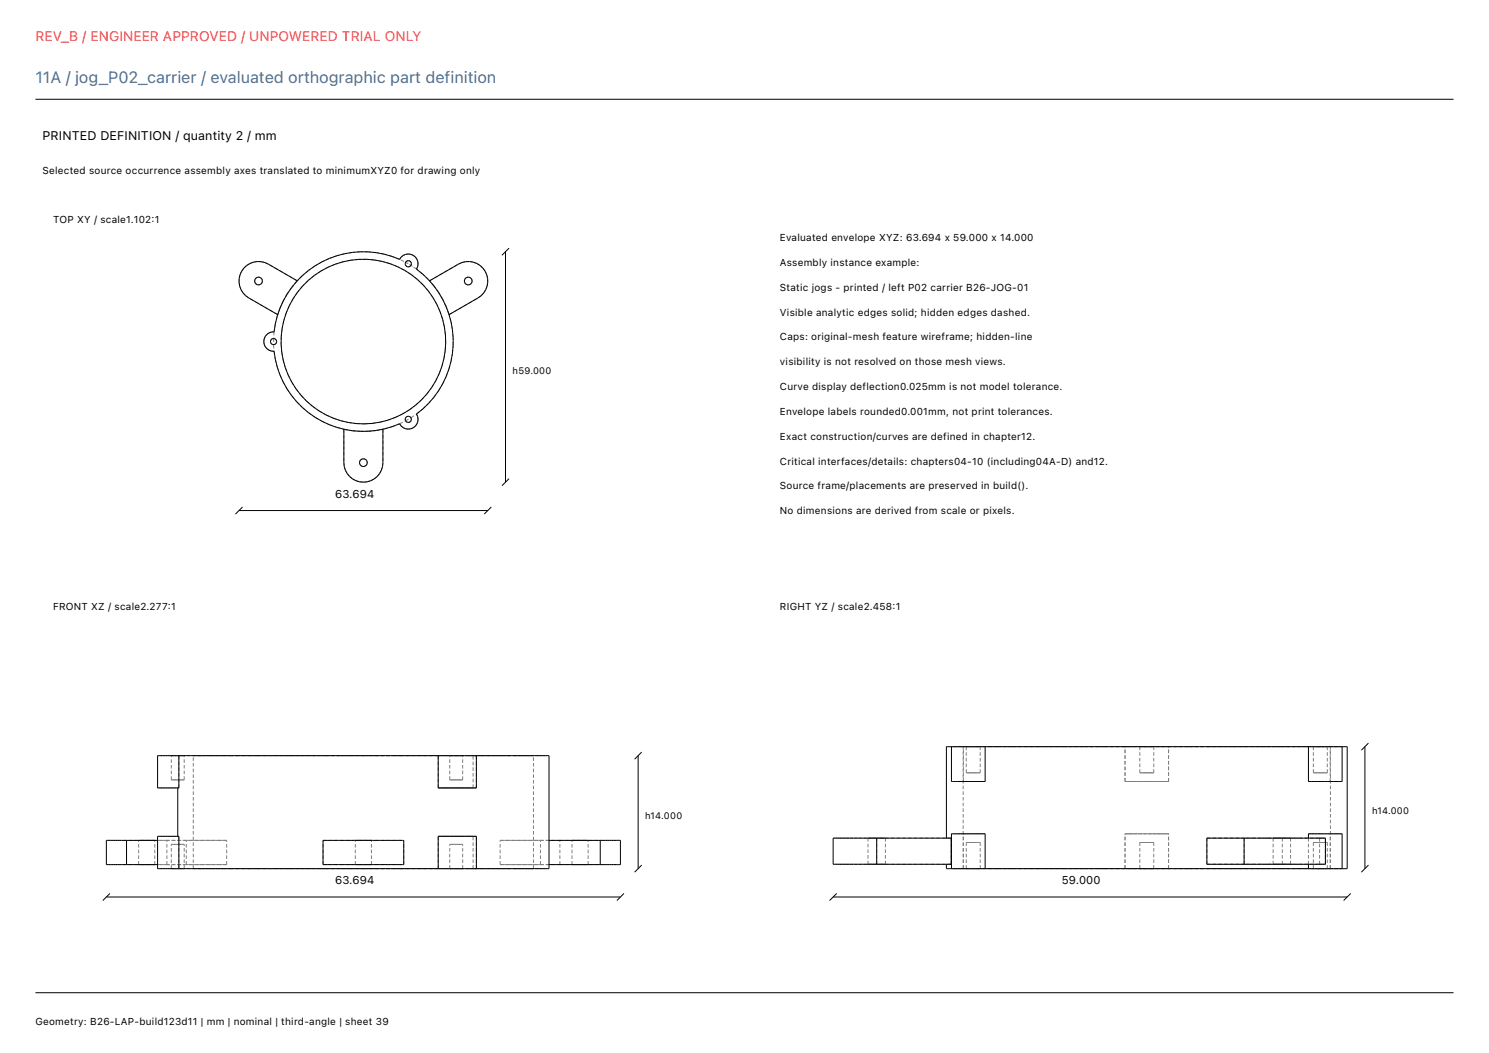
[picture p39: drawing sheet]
<svg xmlns="http://www.w3.org/2000/svg" width="420mm" height="297mm" viewBox="0 0 420 297" stroke-linecap="round" stroke-linejoin="round" font-family="sans-serif">
<defs><g id="words">
<text font-size="4.6" fill="#416e9e" x="10" y="23.4">11A / jog_P02_carrier / evaluated orthographic part definition</text>
<text font-size="3.9" fill="#ff383c" x="10" y="11.7">REV_B / ENGINEER APPROVED / UNPOWERED TRIAL ONLY</text>
<text font-size="3.5" x="12" y="39.4">PRINTED DEFINITION / quantity 2 / mm</text>
<g font-size="3.2">
<text x="94.5" y="140.4">63.694</text>
<text x="94.5" y="249.4">63.694</text>
<text x="299.5" y="249.4">59.000</text>
</g>
<g font-size="2.8">
<text x="12" y="49">Selected source occurrence assembly axes translated to minimumXYZ0 for drawing only</text>
<text x="15" y="63">TOP XY / scale1.102:1</text>
<text x="220" y="68">Evaluated envelope XYZ: 63.694 x 59.000 x 14.000</text>
<text x="220" y="75">Assembly instance example:</text>
<text x="220" y="82">Static jogs - printed / left P02 carrier B26-JOG-01</text>
<text x="220" y="89">Visible analytic edges solid; hidden edges dashed.</text>
<text x="220" y="96">Caps: original-mesh feature wireframe; hidden-line</text>
<text x="220" y="103">visibility is not resolved on those mesh views.</text>
<text x="220" y="110">Curve display deflection0.025mm is not model tolerance.</text>
<text x="220" y="117">Envelope labels rounded0.001mm, not print tolerances.</text>
<text x="220" y="124">Exact construction/curves are defined in chapter12.</text>
<text x="220" y="131">Critical interfaces/details: chapters04-10 (including04A-D) and12.</text>
<text x="220" y="138">Source frame/placements are preserved in build().</text>
<text x="220" y="145">No dimensions are derived from scale or pixels.</text>
<text x="15" y="172">FRONT XZ / scale2.277:1</text>
<text x="220" y="172">RIGHT YZ / scale2.458:1</text>
<text x="10" y="289">Geometry: B26-LAP-build123d11 | mm | nominal | third-angle | sheet 39</text>
</g>
<g font-size="2.6">
<text x="144.6" y="105.4">h59.000</text>
<text x="182" y="230.9">h14.000</text>
<text x="387" y="229.6">h14.000</text>
</g>
</g></defs>
<g fill="none" stroke="#000" stroke-width=".28">
<path d="M10 28h400M83.8 79.2l-8.1-4.7a5.5 5.5 0 0 0-7.5 2 5.5 5.5 0 0 0 2 7.5l8.1 4.7M85.3 77.7a25.3 25.3 0 0 1 27.4-4.6 2.75 2.75 0 0 1 3.8-1.1 2.75 2.75 0 0 1 1 3.9 25.3 25.3 0 0 1 0 40.9 2.75 2.75 0 0 1-1 3.9 2.75 2.75 0 0 1-3.8-1.2 25.3 25.3 0 0 1-35.4-20.4 2.75 2.75 0 0 1-2.9-2.8 2.75 2.75 0 0 1 2.9-2.7 25.3 25.3 0 0 1 8-15.9zM121.2 79.2l8.1-4.7a5.5 5.5 0 0 1 7.5 2 5.5 5.5 0 0 1-2 7.5l-8.1 4.7M142.6 71v65M143.6 70l-2 2M97 121.1v9.4a5.5 5.5 0 0 0 5.5 5.5 5.5 5.5 0 0 0 5.5-5.5v-9.4M143.6 135l-2 2M67.4 144h70.2M68.4 143l-2 2M138.6 143l-2 2M50.4 213.1v9.1h-6v-9.1h110.5v31.9h-110.5v-9.1h6v9.1"/>
<path d="M123.6 213.1v9.1h10.8v-9.1M180 213.1v31.9M181 212.1l-2 2M268.4 210.6v9.8h9.5v-9.8M369.1 210.6v9.8h9.5v-9.8M385 210.6v34.4M386 209.6l-2 2M35.7 237v6.9M44.4 237h-14.4v6.9h14.4M50.1 222.2v13.7M91.1 237h22.8v6.9h-22.8zM154.9 237h20.1v6.9h-20.1"/>
<path d="M169.3 237v6.9M235 236.4h33.3v7.4h-33.3zM247.3 236.4v7.4M266.9 236.4v-25.8h113.1v34.4h-113.1v-1.2M340.4 236.4h33.5v7.4h-33.5zM350.9 236.4v7.4M369.1 236.4v-1.2h9.5v9.8M30 253h145M31 252l-2 2M123.6 245v-9.1h10.8v9.1M176 252l-2 2M181 244l-2 2"/>
<path d="M235 253h145M236 252l-2 2M268.4 245v-9.8h9.5v9.8M369.1 243.8v1.2M381 252l-2 2M386 244l-2 2M10 280h400"/>
<circle cx="72.9" cy="79.3" r="1.1"/>
<circle cx="115.2" cy="74.4" r=".88"/>
<circle cx="132.1" cy="79.3" r="1.1"/>
<circle cx="77.2" cy="96.3" r=".88"/>
<circle cx="102.5" cy="96.3" r="23.2"/>
<circle cx="115.2" cy="118.3" r=".88"/>
<circle cx="102.5" cy="130.5" r="1.1"/>
</g>
<g fill="none" stroke="#7f7f7f" stroke-width=".28" stroke-dasharray="1 .6" stroke-linecap="butt">
<path d="M67.4 79.6l.2 1.1M67.5 78.5l-.1 1.1M67.7 77.5l-.2 1M68.2 76.5l-.5 1M68.8 75.6l-.6 .9M69.6 74.9l-.8 .7M70.5 74.3l-.9 .6M71.5 73.9l-1 .4M71.8 79.3l.1 .4M71.9 78.8l-.1 .5M71.9 79.7l.3 .4M72.2 78.4l-.3 .4"/>
<path d="M72.6 73.8l-1.1 .1M72.6 78.2l-.4 .2M73 78.2h-.4M73.5 78.3l-.5-.1M73.6 73.8h-1M73.8 79.9l.2-.4M73.8 78.6l-.3-.3M74 79.5v-.5M74 79l-.2-.4M74.7 74l-1.1-.2M75.7 74.5l-1-.5M83.7 79.4l-1.4 1.7"/>
<path d="M83.8 79.2l-1.4 1.7M83.8 79.2l-8.1-4.7M85.3 77.7l-1.6 1.7M87 79.1l-1.6 1.6M87 76.3l-1.7 1.4M88.7 77.7l-1.7 1.4M88.9 75l-1.9 1.3M90.6 76.4l-1.9 1.3M90.8 73.9l-1.9 1.1M92.5 75.4l-1.9 1M92.9 72.9l-2.1 1M94.6 74.5l-2.1 .9"/>
<path d="M95 72.1l-2.1 .8M96.8 73.8l-2.2 .7M97.2 71.6l-2.2 .5M99 73.4l-2.2 .4M99.4 71.2l-2.2 .4M101.2 73.2l-2.2 .2M101.7 71l-2.3 .2M103.4 73.1l-2.2 .1M104 71h-2.3M105.7 73.3l-2.3-.2M106.2 71.3l-2.2-.3M107.9 73.8l-2.2-.5"/>
<path d="M108.4 71.7l-2.2-.4M110 74.4l-2.1-.6M110.6 72.3l-2.2-.6M112.1 75.2l-2.1-.8M112.7 73.1l-2.1-.8M113.1 72.5l-.4 .6M113.7 72.1l-.6 .4M114 73.7l-1.3-.6M114.1 76.2l-2-1M114.3 74.3v.4M114.3 74.7l.3 .3M114.4 71.8l-.7 .3"/>
<path d="M114.5 73.9l-.2 .4M114.6 75l.3 .2M114.8 73.6l-.3 .3M114.9 75.2l.4 .1M115.1 71.6l-.7 .2M115.2 74.4l-1.2-.7M115.2 73.5l-.4 .1M115.3 75.3l.4-.2M115.6 73.6l-.4-.1M115.7 75.1l.3-.4M115.9 71.7l-.8-.1M115.9 73.9l-.3-.3"/>
<path d="M116 74.7v-.4M116 77.4l-1.9-1.2M116 74.3l-.1-.4M116.3 75.1l-1.1-.7M116.5 72l-.6-.3M117.1 72.5l-.6-.5M117.5 75.9l-1.2-.8M117.5 75.9l.3-.7M117.6 73.1l-.5-.6M117.8 78.8l-1.8-1.4M117.8 75.2l.1-.7M117.8 73.8l-.2-.7"/>
<path d="M117.9 74.5l-.1-.7M119.2 77.3l-1.7-1.4M120.9 78.9l-1.7-1.6M121.2 79.2l8.1-4.7M129.3 74.5l1-.5M130.3 74l1.1-.2M131 79.3l.1 .4M131.1 78.8l-.1 .5M131.1 79.7l.2 .4M131.3 78.4l-.2 .4M131.4 73.8h1M131.7 78.2l-.4 .2"/>
<path d="M132.2 78.2h-.5M132.4 73.8l1.1 .1M132.6 78.3l-.4-.1M133 79.9l.2-.4M133 78.6l-.4-.3M133.2 79.5v-.5M133.2 79l-.2-.4M133.5 73.9l1 .4M134.5 74.3l.9 .6M135.4 74.9l.8 .7M136.2 75.6l.6 .9M136.8 76.5l.5 1"/>
<path d="M137.3 77.5l.2 1M137.5 78.5l.1 1.1M137.6 79.6l-.2 1.1M67.6 80.7l.4 1M68 81.7l.6 .9M68.6 82.6l.7 .8M69.3 83.4l.9 .6M72.2 80.1l.4 .2M72.6 80.3l.4 .1M73 80.4l.5-.2M73.5 80.2l.3-.3M74.4 96.3l.1 .8"/>
<path d="M74.5 95.6l-.1 .7M74.5 97.1l.3 .7M74.8 94.9l-.3 .7M74.8 97.8l.5 .5M75.3 94.3l-.5 .6M75.3 98.3l.6 .5M75.9 93.9l-.6 .4M75.9 98.8l.7 .2M76.3 96.2v.4M76.3 96.6l.3 .4M76.5 95.8l-.2 .4M76.6 97l.3 .2"/>
<path d="M76.6 93.6l-.7 .3M76.6 99l.7 .1M76.8 95.5l-.3 .3M76.9 97.2h.4M77.2 95.4v1.9M77.2 97.3l.1 1.8M77.2 95.5h-.4M77.3 93.6l-.1 1.8M77.3 99.1l.4 2.2M77.3 93.6h-.7M77.3 97.2l.4-.2M77.6 95.6l-.4-.1"/>
<path d="M77.7 91.4l-.4 2.2M77.7 97l.3-.3M77.9 95.9l-.3-.3M78 96.7v-.4M78 96.3l-.1-.4M78.2 89.2l-.5 2.2M78.3 88.7l-8.1-4.7M78.9 87l-.7 2.2M79.1 86.7l-.8 2M79.3 97.1l.2 2.2M79.3 94.8v2.3M79.5 99.3l.4 2.2"/>
<path d="M79.6 92.6l-.3 2.2M79.9 84.9l-1 2.1M80 84.6l-.9 2.1M80 90.4l-.4 2.2M80.7 88.3l-.7 2.1M81 83l-1.1 1.9M81.1 82.7l-1.1 1.9M81.6 86.2l-.9 2.1M82.3 81.1l-1.3 1.9M82.4 80.9l-1.3 1.8M82.7 84.2l-1.1 2M83.9 82.4l-1.2 1.8"/>
<path d="M85.4 80.7l-1.5 1.7M119.4 80.4l-1.6-1.6M120.8 82.1l-1.4-1.7M122.1 83.9l-1.3-1.8M122.4 80.6l-1.5-1.7M122.6 80.9l-1.4-1.7M123.2 85.9l-1.1-2M123.7 82.4l-1.3-1.8M123.9 82.7l-1.3-1.8M124.1 87.9l-.9-2M124.8 84.4l-1.1-2M124.9 90.1l-.8-2.2"/>
<path d="M125 84.6l-1.1-1.9M125.4 92.2l-.5-2.1M125.6 99l.1-2.3M125.6 94.5l-.2-2.3M125.7 96.7l-.1-2.2M125.8 86.4l-1-2M125.9 86.7l-.9-2.1M126.6 88.5l-.8-2.1M126.7 88.7l8.1-4.7M126.7 88.7l-.8-2M127.2 90.7l-.6-2.2M127.6 99.7l.2-2.2"/>
<path d="M127.6 93l-.4-2.3M127.8 97.5v-2.3M127.8 95.2l-.2-2.2M131.3 80.1l.4 .2M131.7 80.3l.5 .1M132.2 80.4l.4-.2M132.6 80.2l.4-.3M135.7 83.4l-.9 .6M136.4 82.6l-.7 .8M137 81.7l-.6 .9M137.4 80.7l-.4 1M77.7 101.3l.5 2.2"/>
<path d="M78.2 103.5l.7 2.2M78.9 105.7l1 2M79.9 107.7l1.1 2M79.9 101.5l.6 2.2M80.5 103.7l.8 2.1M81 109.7l1.3 1.9M81.3 105.8l1 2M82.3 111.6l1.4 1.7M82.3 107.8l1.2 1.9M83.5 109.7l1.4 1.8M83.7 113.3l1.6 1.6M84.9 111.5l1.5 1.6"/>
<path d="M85.3 114.9l1.7 1.5M86.4 113.1l1.7 1.5M87 116.4l1.9 1.3M88.1 114.6l1.8 1.3M88.9 117.7l1.9 1.1M89.9 115.9l2 1.1M90.8 118.8l2.1 1M91.9 117l2 .9M92.9 119.8l2.1 .7M93.9 117.9l2.1 .7M96 118.6l2.2 .6M98.2 119.2l2.2 .3"/>
<path d="M100.4 119.5l2.3 .1M102.7 119.6l2.2-.2M104.9 119.4l2.2-.3M107.1 119.1l2.2-.6M109.3 118.5l2.1-.7M111.4 117.8l2.1-1M112.7 119.5l1.7-.8M112.7 119.5l.4 .6M113.5 116.8l1.9-1.1M114.3 118.1v.5M114.3 118.6l.3 .3M114.4 118.7l1.6-.9"/>
<path d="M114.5 117.8l-.2 .3M114.6 118.9l.3 .2M114.8 117.5l-.3 .3M114.9 119.1h.4M115.2 117.4l-.4 .1M115.3 119.1l.4-.1M115.4 115.7l1.8-1.4M115.6 117.5l-.4-.1M115.7 119l.3-.4M115.9 117.8l-.3-.3M116 117.8l1.5-1M116 118.6v-.4"/>
<path d="M116 118.2l-.1-.4M117.2 114.3l1.7-1.5M117.5 116.8l1.7-1.4M117.6 119.6l.2-.7M117.8 117.5l-.3-.7M117.8 118.9l.1-.7M117.9 118.2l-.1-.7M118.9 112.8l1.5-1.6M119.2 115.4l1.7-1.6M120.4 111.2l1.3-1.8M120.9 113.8l1.5-1.7M121.7 109.4l1.2-1.9"/>
<path d="M122.4 112.1l1.3-1.9M122.9 107.5l1-2.1M123.7 110.2l1.1-1.9M123.9 105.4l.7-2.1M124.6 103.3l.6-2.1M124.8 108.3l1-2M125.2 101.2l.4-2.2M125.8 106.3l.8-2.2M126.6 104.1l.6-2.1M127.2 102l.4-2.3M95 120.5l2.2 .6M97 121.1l2.2 .4"/>
<path d="M97 130.5l.1 1.1M97 121.1v9.4M97.1 131.6l.3 1M97.2 121.1l2.2 .4M97.4 132.6l.5 1M97.9 133.6l.7 .8M98.6 134.4l.8 .7M99.2 121.5l2.2 .2M99.4 121.5l2.3 .2M99.4 135.1l1 .5M100.4 135.6l1 .3M101.4 121.7h2.2"/>
<path d="M101.4 130.5l.1 .4M101.4 135.9l1.1 .1M101.5 130l-.1 .5M101.5 130.9l.3 .4M101.7 121.7l2.3-.1M101.8 129.7l-.3 .3M101.8 131.3l.4 .2M102.2 129.4l-.4 .3M102.2 131.5l.4 .1M102.5 136l1.1-.1M102.6 129.4h-.4M102.6 131.6l.5-.2"/>
<path d="M103.1 129.5l-.5-.1M103.1 131.4l.3-.3M103.4 131.1l.2-.4M103.4 129.8l-.3-.3M103.6 135.9l1-.3M103.6 130.7v-.4M103.6 130.3l-.2-.5M103.6 121.7l2.2-.2M104 121.6l2.2-.2M104.6 135.6l1-.5M105.6 135.1l.8-.7M105.8 121.5l2.2-.4"/>
<path d="M106.2 121.4l2.2-.4M106.4 134.4l.7-.8M107.1 133.6l.5-1M107.6 132.6l.3-1M107.9 131.6l.1-1.1M108 121.1v9.4M108.4 121l2.2-.7M110.6 120.3l2.1-.8M113.1 120.1l.6 .5M113.7 120.6l.7 .3M114.4 120.9l.7 .1M115.1 121l.8-.1"/>
<path d="M115.9 120.9l.6-.2M116.5 120.7l.6-.5M117.1 120.2l.5-.6M44.5 213.1h-.1M44.6 213.1h-.1M44.8 213.1h-.2M45.1 213.1h-.3M45.4 213.1h-.3M45.8 213.1h-.4M46.2 213.1h-.4M46.7 213.1h-.5M47.3 213.1h-.6"/>
<path d="M47.9 213.1h-.6M48.3 213.1h.1M48.3 220h.1M48.3 220v-6.9M48.4 213.1h.1M48.4 220h.1M48.4 213.1h-.1M48.4 220h-.1M48.5 213.1h-.6M48.5 213.1h-.1M48.5 213.1h.2M48.5 220h-.1"/>
<path d="M48.5 220h.2M48.6 213.1h-.1M48.6 220h-.1M48.7 213.1h.3M48.7 220h.3M48.8 213.1h-.2M48.8 220h-.2M49 213.1h-.2M49 213.1h.3M49 220h-.2M49 220h.3M49.1 213.1h-.6"/>
<path d="M49.2 213.1h-.2M49.2 220h-.2M49.3 213.1h.4M49.3 220h.4M49.5 213.1h-.3M49.5 220h-.3M49.7 213.1h-.2M49.7 213.1h.4M49.7 220h-.2M49.7 220h.4M49.8 213.1h-.7M50 213.1h-.3"/>
<path d="M50 220h-.3M50.1 213.1h.4M50.1 220h.4M50.3 213.1h-.3M50.3 220h-.3M50.4 213.1h-.6M50.5 213.1h-.2M50.5 213.1h.4M50.5 220h-.2M50.5 220h.4M50.8 213.1h-.3M50.8 220h-.3"/>
<path d="M50.9 213.1h.4M50.9 220h.4M51.1 213.1h-.3M51.1 220h-.3M51.2 213.1h-.1M51.2 220h-.1M51.3 213.1h.3M51.3 213.1h-.1M51.3 220h.3M51.3 220h-.1M51.4 213.1h-.1M51.4 220h-.1"/>
<path d="M51.5 213.1h-.1M51.5 220h-.1M51.6 213.1h.2M51.6 213.1h-.1M51.6 220h.2M51.6 220h-.1M51.7 213.1h-1.3M51.7 213.1h-.1M51.7 220h-.1M51.8 213.1h.1M51.8 213.1h-.1M51.8 220h.1"/>
<path d="M51.8 220h-.1M51.9 213.1h-.1M51.9 220h-.1M51.9 213.1h.1M51.9 220h.1M52 213.1h-.1M52 220h-.1M52 220v-6.9M53.8 213.1h-2.1M54.5 213.1h1.2M55.1 213.1h-.6M55.7 213.1h3.6"/>
<path d="M56.7 213.1h-1.6M56.8 213.1h-3M59.3 213.1h-2.6M59.3 213.1h5.7M60.7 213.1h-3.9M62.9 213.1h-3.6M65 213.1h7.6M65.2 213.1h-4.5M67.3 213.1h-4.4M70.5 213.1h-5.3M72.6 213.1h-5.3M72.6 213.1h9.1"/>
<path d="M76.3 213.1h-5.8M78.5 213.1h-5.9M81.7 213.1h10.1M82.6 213.1h-6.3M85 213.1h-6.5M89.3 213.1h-6.7M91.8 213.1h-6.8M91.8 213.1h10.7M96.2 213.1h-6.9M98.9 213.1h-7.1M102.5 213.1h10.7M103.2 213.1h-7"/>
<path d="M106.1 213.1h-7.2M110.2 213.1h-7M113.2 213.1h-7.1M113.2 213.1h10.1M117 213.1h-6.8M120 213.1h-6.8M123.3 213.1h9.1M123.6 213.1h-6.6M123.6 213.1h.6M124.2 213.1h.7M124.9 213.1h.9M125.8 213.1h1"/>
<path d="M126.5 213.1h-6.5M126.8 213.1h1M126.9 220v-6.9M126.9 213.1h.1M126.9 220h.1M127 213.1h-.1M127 213.1h.3M127 220h-.1M127 220h.3M127.2 213.1h-.2M127.2 220h-.2M127.3 213.1h.2"/>
<path d="M127.3 220h.2M127.3 213.1h-.1M127.3 220h-.1M127.5 213.1h-.2M127.5 213.1h.4M127.5 220h-.2M127.5 220h.4M127.8 213.1h-.3M127.8 220h-.3M127.8 213.1h1.1M127.9 213.1h.4M127.9 220h.4"/>
<path d="M128 213.1h-.2M128 220h-.2M128.3 213.1h-.3M128.3 213.1h.4M128.3 220h-.3M128.3 220h.4M128.5 213.1h-.2M128.5 220h-.2M128.7 213.1h.4M128.7 220h.4M128.8 213.1h-.3M128.8 220h-.3"/>
<path d="M128.9 213.1h1.1M129.1 213.1h-.3M129.1 213.1h.4M129.1 220h-.3M129.1 220h.4M129.3 213.1h-.2M129.3 220h-.2M129.5 213.1h.3M129.5 220h.3M129.5 213.1h-3M129.6 213.1h-.3M129.6 220h-.3"/>
<path d="M129.7 213.1h-.1M129.7 220h-.1M129.8 213.1h.3M129.8 213.1h-.1M129.8 220h.3M129.8 220h-.1M129.9 213.1h-.1M129.9 220h-.1M130 213.1h1M130 213.1h-.1M130 220h-.1M130.1 213.1h.2"/>
<path d="M130.1 213.1h-.1M130.1 220h.2M130.1 220h-.1M130.2 213.1h-.1M130.2 220h-.1M130.3 213.1h-.1M130.3 220h-.1M130.3 213.1h.2M130.3 220h.2M130.4 213.1h-.1M130.4 220h-.1M130.5 213.1h-.1"/>
<path d="M130.5 220h-.1M130.5 220v-6.9M131 213.1h1M132 213.1h.8M132.4 213.1h7.6M132.4 213.1h-2.9M132.8 213.1h.7M133.4 213.1h.1M133.5 213.1h.5M133.5 213.1h.1M133.6 213.1h-.2M133.6 213.1h.1"/>
<path d="M133.7 213.1h-.1M133.7 213.1h.1M133.8 213.1h-.1M133.8 213.1h.1M133.9 213.1h-.1M133.9 213.1h.1M134 213.1h.3M134 213.1h-.1M134 213.1h.1M134.1 213.1h-.1M134.1 213.1h.1M134.2 213.1h-.1"/>
<path d="M134.2 213.1h.1M134.3 213.1h-.1M134.3 213.1h.1M134.4 213.1h-.1M135.1 213.1h-2.7M136.2 213.1h-2.8M137.7 213.1h-2.6M138.8 213.1h-2.6M140 213.1h5.7M140 213.1h-2.3M141.3 213.1h-2.5M142.1 213.1h-2.1"/>
<path d="M143.5 213.1h-2.2M144 213.1h-1.9M145.6 213.1h-2.1M145.7 213.1h3.6M145.7 213.1h-1.7M147.2 213.1h-1.5M147.5 213.1h-1.9M148.3 213.1h-1.1M149.2 213.1h-1.7M149.3 213.1h1.2M149.3 213.1h-1M149.9 213.1h-.6"/>
<path d="M150.3 213.1h-.4M150.5 213.1h-.2M150.7 213.1h-1.5M151.9 213.1h-1.2M153 213.1h-1.1M153.8 213.1h-.8M154.4 213.1h-.6M154.7 213.1h-.3M154.9 213.1h-.2M267.3 210.6h-.4M268.2 210.6h-.9M268.4 210.6h.2"/>
<path d="M268.5 210.6h-.1M268.6 210.6h.1M268.7 210.6h-.2M268.7 210.6h.2M268.8 210.6h-.1M268.9 210.6h.2M269.1 210.6h-.3M269.1 210.6h.3M269.3 210.6h-.2M269.4 210.6h.2M269.6 210.6h-.3M269.6 210.6h.2"/>
<path d="M269.7 210.6h-1.5M269.8 210.6h.3M269.9 210.6h-.3M270.1 210.6h.2M270.2 210.6h-.3M270.3 210.6h.3M270.5 210.6h-.3M270.6 210.6h.3M270.9 210.6h.2M270.9 210.6h-.4M271.1 210.6h.3M271.3 210.6h-.4"/>
<path d="M271.4 210.6h.3M271.7 210.6h.9M271.7 210.6h-.4M271.8 210.6h-2.1M272.6 218v-7.4M272.6 210.6h2.7M272.6 210.6h.1M272.6 218h.1M272.7 210.6h.2M272.7 218h.2M272.8 210.6h-.2M272.8 218h-.2"/>
<path d="M272.9 210.6h.2M272.9 218h.2M273 210.6h-1.3M273 210.6h-.2M273 218h-.2M273.1 210.6h.3M273.1 218h.3M273.3 210.6h-.3M273.3 218h-.3M273.4 210.6h.3M273.4 218h.3M273.7 210.6h-.4"/>
<path d="M273.7 210.6h.3M273.7 218h-.4M273.7 218h.3M274 210.6h.4M274 218h.4M274.1 210.6h-.4M274.1 218h-.4M274.4 210.6h.3M274.4 218h.3M274.5 210.6h-2.7M274.5 210.6h-.4M274.5 218h-.4"/>
<path d="M274.7 210.6h.4M274.7 218h.4M275 210.6h-.5M275 218h-.5M275.1 210.6h.3M275.1 218h.3M275.3 210.6h4.3M275.4 210.6h-.4M275.4 218h-.4M275.4 210.6h.3M275.4 218h.3M275.7 210.6h-.3"/>
<path d="M275.7 210.6h.3M275.7 218h-.3M275.7 218h.3M276 210.6h.2M276 218h.2M276.1 210.6h-.4M276.1 218h-.4M276.2 210.6h.1M276.2 218h.1M276.3 210.6h-.2M276.3 218h-.2M276.3 210.6h.1"/>
<path d="M276.3 218h.1M276.4 210.6h.1M276.4 210.6h-.1M276.4 218h.1M276.4 218h-.1M276.5 210.6h-.1M276.5 218h-.1M276.5 218v-7.4M276.8 210.6h-3.8M277.7 210.6h-3.2M279.6 210.6h5.9M281.4 210.6h-3.7"/>
<path d="M283 210.6h-6.2M285.5 210.6h7.2M285.6 210.6h-4.2M290.1 210.6h-4.5M291.2 210.6h-8.2M292.7 210.6h8.3M295.1 210.6h-5M300.3 210.6h-5.2M301 210.6h-9.8M301 210.6h9.1M305.8 210.6h-5.5M310.1 210.6h9.5"/>
<path d="M311.5 210.6h-5.7M311.9 210.6h-10.9M317.3 210.6h-5.8M317.5 210.6h-.2M317.9 210.6h-.4M318.7 210.6h-.8M319.6 210.6h9.7M319.6 210.6h-.9M320.8 210.6h-1.2M321.5 218v-7.4M321.5 210.6h.1M321.5 218h.1"/>
<path d="M321.6 210.6h-.1M321.6 218h-.1M321.6 210.6h.2M321.6 218h.2M321.7 210.6h-.1M321.7 218h-.1M321.8 210.6h.2M321.8 218h.2M321.9 210.6h-.2M321.9 218h-.2M322 210.6h.3M322 218h.3"/>
<path d="M322.1 210.6h-1.3M322.2 210.6h-.3M322.2 218h-.3M322.3 210.6h.3M322.3 218h.3M322.6 210.6h-.4M322.6 210.6h.4M322.6 218h-.4M322.6 218h.4M323 210.6h.3M323 218h.3M323 210.6h-.4"/>
<path d="M323 218h-.4M323.3 210.6h.4M323.3 218h.4M323.5 210.6h-1.4M323.5 210.6h-11.6M323.5 210.6h-.5M323.5 218h-.5M323.7 210.6h.4M323.7 218h.4M323.9 210.6h-.4M323.9 218h-.4M324.1 210.6h.3"/>
<path d="M324.1 218h.3M324.3 210.6h-.4M324.3 218h-.4M324.4 210.6h.3M324.4 218h.3M324.7 210.6h-.4M324.7 210.6h.3M324.7 218h-.4M324.7 218h.3M324.8 210.6h-1.3M325 210.6h.2M325 218h.2"/>
<path d="M325 210.6h-.3M325 218h-.3M325.2 210.6h.1M325.2 210.6h-.2M325.2 218h.1M325.2 218h-.2M325.3 210.6h.1M325.3 218h.1M325.4 210.6h-.2M325.4 218h-.2M325.4 218v-7.4M326.1 210.6h-1.3"/>
<path d="M327.3 210.6h-1.2M328.3 210.6h-1M329 210.6h-.7M329.3 210.6h9.4M329.5 210.6h-.5M329.6 210.6h-.1M335 210.6h-11.5M335.4 210.6h-5.8M338.7 210.6h9M341.1 210.6h-5.7M345.9 210.6h-10.9M346.6 210.6h-5.5"/>
<path d="M347.7 210.6h8.1M351.9 210.6h-5.3M355.8 210.6h-9.9M355.8 210.6h6.9M356.8 210.6h-4.9M361.4 210.6h-4.6M362.7 210.6h5.6M364 210.6h-8.2M365.6 210.6h-4.2M368.3 210.6h1M369.3 210.6h-3.7M369.3 210.6h.8"/>
<path d="M370.1 210.6h.8M370.1 210.6h-6.1M370.5 218v-7.4M370.5 210.6h.1M370.5 218h.1M370.6 210.6h.2M370.6 218h.2M370.7 210.6h-.2M370.7 218h-.2M370.8 210.6h.2M370.8 218h.2M370.9 210.6h-.2"/>
<path d="M370.9 218h-.2M370.9 210.6h.8M371 210.6h.3M371 218h.3M371.2 210.6h-.3M371.2 218h-.3M371.3 210.6h.3M371.3 218h.3M371.6 210.6h-.4M371.6 210.6h.3M371.6 218h-.4M371.6 218h.3"/>
<path d="M371.7 210.6h.7M371.9 210.6h.4M371.9 218h.4M372 210.6h-.4M372 218h-.4M372.3 210.6h.3M372.3 218h.3M372.4 210.6h.6M372.4 210.6h-.4M372.4 218h-.4M372.5 210.6h-3.2M372.6 210.6h.4"/>
<path d="M372.6 218h.4M372.9 210.6h-.5M372.9 218h-.5M373 210.6h.5M373 210.6h.3M373 218h.3M373.3 210.6h-.4M373.3 218h-.4M373.3 210.6h.4M373.3 218h.4M373.5 210.6h.5M373.7 210.6h-.4"/>
<path d="M373.7 210.6h.2M373.7 218h-.4M373.7 218h.2M373.9 210.6h.2M373.9 218h.2M374 210.6h-.3M374 218h-.3M374 210.6h.4M374 210.6h-3.9M374.1 210.6h.1M374.1 218h.1M374.2 210.6h-.2"/>
<path d="M374.2 218h-.2M374.2 210.6h.1M374.2 218h.1M374.3 210.6h.1M374.3 210.6h-.1M374.3 218h.1M374.3 218h-.1M374.4 210.6h.3M374.4 210.6h-.1M374.4 218h-.1M374.4 218v-7.4M374.7 210.6h.2"/>
<path d="M374.9 210.6h.2M375.1 210.6h.1M375.1 210.6h-2.6M375.2 210.6h.3M375.2 210.6h.4M375.2 210.6h.1M375.3 210.6h-1.3M375.5 210.6h.3M375.6 210.6h.4M375.8 210.6h.3M376 210.6h.4M376.1 210.6h.3"/>
<path d="M376.4 210.6h.2M376.4 210.6h.4M376.6 210.6h.3M376.8 210.6h.3M376.9 210.6h.2M377.1 210.6h.3M377.2 210.6h-2.1M377.4 210.6h.2M377.4 210.6h.3M377.6 210.6h.2M377.7 210.6h.2M377.8 210.6h.2"/>
<path d="M377.9 210.6h.2M378 210.6h.2M378.1 210.6h.2M378.2 210.6h.2M378.3 210.6h.1M378.4 210.6h.2M378.4 210.6h.1M378.5 210.6h.1M378.8 210.6h-1.6M379.7 210.6h-.9M380 210.6h-.3M30.1 237h-.1"/>
<path d="M30.5 237h-.4M31.1 237h-.6M32 237h-.9M33 237h-1M34.3 237h-1.3M35.7 237h-1.4M37.2 237h-1.5M38.8 237h-1.6M39.1 237h.1M39.2 237h.1M39.2 237h-.1M39.3 237h-.1"/>
<path d="M39.3 237h.3M39.5 237h-.2M39.6 237h.4M39.7 237h-.2M40 237h-.3M40 237h.4M40.2 237h-.2M40.4 237h.5M40.5 237h-1.7M40.6 237h-.4M40.9 237h-.3M40.9 237h.5"/>
<path d="M41.2 237h-.3M41.4 237h.5M41.6 237h-.4M41.9 237h-.3M41.9 237h.5M42.2 237h-.3M42.2 237h-1.7M42.4 237h.4M42.5 237h-.3M42.7 237h-.2M42.8 237h.4M42.8 237h-.1"/>
<path d="M42.9 237h-.1M43.1 237h-.2M43.2 237h.2M43.2 237h-.1M43.3 237h-.1M43.4 237h-.1M43.4 237h.2M43.5 237h-.1M43.6 237h-.1M43.6 237h.1M43.7 237h-.1M43.9 237h-1.7"/>
<path d="M44.5 235.9h-.1M44.5 222.2h-.1M44.6 235.9h-.1M44.6 222.2h-.1M44.8 235.9h-.2M44.8 222.2h-.2M45.1 235.9h-.3M45.1 222.2h-.3M45.4 235.9h-.3M45.4 222.2h-.3M45.5 237h-1.6M45.8 235.9h-.4"/>
<path d="M45.8 222.2h-.4M46.2 235.9h-.4M46.2 222.2h-.4M46.7 235.9h-.5M46.7 222.2h-.5M47.1 237h-1.6M47.3 235.9h-.6M47.3 222.2h-.6M47.9 235.9h-.6M47.9 222.2h-.6M48.3 238.2h.1M48.4 238.2h.1"/>
<path d="M48.4 238.2h-.1M48.5 235.9h-.6M48.5 222.2h-.6M48.5 238.2h-.1M48.5 238.2h.2M48.6 238.2h-.1M48.7 238.2h.3M48.8 238.2h-.2M49 238.2h-.2M49 238.2h.3M49.1 235.9h-.6M49.1 222.2h-.6"/>
<path d="M49.2 238.2h-.2M49.3 238.2h.4M49.5 238.2h-.3M49.7 238.2h-.2M49.7 238.2h.4M49.8 235.9h-.7M49.8 222.2h-.7M50 238.2h-.3M50.1 238.2h.4M50.2 235.9h-.1M50.2 222.2h-.1M50.3 235.9h-.1"/>
<path d="M50.3 222.2h-.1M50.3 238.2h-.3M50.4 235.9h-.1M50.4 222.2h-.1M50.4 222.2v-9.1M50.4 235.9h-.6M50.4 222.2h-.6M50.5 238.2h-.2M50.5 238.2h.4M50.8 238.2h-.3M50.9 238.2h.4M51.1 238.2h-.3"/>
<path d="M51.2 238.2h-.1M51.3 238.2h.3M51.3 238.2h-.1M51.4 238.2h-.1M51.5 238.2h-.1M51.6 238.2h.2M51.6 238.2h-.1M51.7 238.2h-.1M51.8 238.2h.1M51.8 238.2h-.1M51.9 238.2h-.1M51.9 238.2h.1"/>
<path d="M52 238.2h-.1M52.5 237h-8.1M53.1 237h-.6M53.6 237h-.5M54.2 237h-.6M54.9 237h-.7M55.6 237h-.7M56.4 237h-.8M57.2 237h-.8M58 237h-.8M58.9 237h-.9M59.8 237h-.9"/>
<path d="M60.8 237h-1M61.8 237h-1M62.8 237h-1M63.9 237h-1.1M63.9 237h-16.8M91.1 237h1.6M92.7 237h1.6M94.3 237h1.7M96 237h1.6M97.6 237h1.6M99.2 237h1.7M100.2 237h.1"/>
<path d="M100.3 237h.1M100.3 237h-.1M100.4 237h-.1M100.4 237h.3M100.6 237h-.2M100.7 237h.4M100.8 237h-.2M100.9 237h1.6M101.1 237h-.3M101.1 237h.4M101.4 237h-.3M101.5 237h.5"/>
<path d="M101.7 237h-.3M102 237h-.3M102 237h.5M102.3 237h-.3M102.5 237h1.6M102.5 237h.5M102.7 237h-.4M103 237h-.3M103 237h.5M103.3 237h-.3M103.5 237h.4M103.6 237h-.3"/>
<path d="M103.8 237h-.2M103.9 237h.4M103.9 237h-.1M104 237h-.1M104.1 237h1.7M104.2 237h-.2M104.3 237h.3M104.3 237h-.1M104.4 237h-.1M104.5 237h-.1M104.6 237h.1M104.6 237h-.1"/>
<path d="M104.7 237h-.1M104.7 237h.1M104.8 237h-.1M105.8 237h1.6M107.4 237h1.6M109 237h1.7M110.7 237h1.6M112.3 237h1.6M123.6 222.2v-9.1M123.6 222.2h.7M123.6 235.9h.7M123.6 235.9h.6"/>
<path d="M124 235.9h-.4M124 222.2h-.4M124.2 235.9h.7M124.2 222.2h-.6M124.3 235.9h-.3M124.3 222.2h-.3M124.3 222.2h.8M124.3 235.9h.8M124.7 235.9h-.4M124.7 222.2h-.4M124.9 235.9h.9M124.9 222.2h-.7"/>
<path d="M125.1 235.9h-.4M125.1 222.2h-.4M125.1 222.2h.7M125.1 235.9h.7M125.4 235.9h-.3M125.4 222.2h-.3M125.8 235.9h1M125.8 222.2h-.9M125.8 235.9h-.4M125.8 222.2h-.4M125.8 222.2h.7M125.8 235.9h.7"/>
<path d="M126.2 235.9h-.4M126.2 222.2h-.4M126.5 235.9h-.3M126.5 222.2h-.3M126.5 222.2h.8M126.5 235.9h.8M126.8 235.9h1M126.8 222.2h-1M126.9 235.9h-.4M126.9 222.2h-.4M126.9 238.2h.1M127 238.2h-.1"/>
<path d="M127 238.2h.3M127.2 238.2h-.2M127.3 238.2h.2M127.3 235.9h-.4M127.3 222.2h-.4M127.3 222.2h.7M127.3 235.9h.7M127.3 238.2h-.1M127.5 238.2h-.2M127.5 238.2h.4M127.6 235.9h-.3M127.6 222.2h-.3"/>
<path d="M127.8 238.2h-.3M127.8 235.9h1.1M127.8 222.2h-1M127.9 238.2h.4M128 235.9h-.4M128 222.2h-.4M128 222.2h.7M128 235.9h.7M128 238.2h-.2M128.3 238.2h-.3M128.3 238.2h.4M128.3 235.9h-.3"/>
<path d="M128.3 222.2h-.3M128.5 238.2h-.2M128.7 235.9h-.4M128.7 222.2h-.4M128.7 222.2h.7M128.7 235.9h.7M128.7 238.2h.4M128.8 238.2h-.3M128.9 235.9h1.1M128.9 222.2h-1.1M129 222.2h-.3M129 235.9h-.3"/>
<path d="M129.1 238.2h-.3M129.1 238.2h.4M129.3 238.2h-.2M129.4 222.2h.7M129.4 222.2h-.4M129.4 235.9h-.4M129.4 235.9h.7M129.5 238.2h.3M129.6 238.2h-.3M129.7 238.2h-.1M129.7 222.2h-.3M129.7 235.9h-.3"/>
<path d="M129.8 238.2h.3M129.8 238.2h-.1M129.9 238.2h-.1M130 235.9h1M130 222.2h-1.1M130 238.2h-.1M130.1 222.2h.7M130.1 222.2h-.4M130.1 235.9h-.4M130.1 235.9h.7M130.1 238.2h.2M130.1 238.2h-.1"/>
<path d="M130.2 238.2h-.1M130.3 238.2h-.1M130.3 238.2h.2M130.4 238.2h-.1M130.4 222.2h-.3M130.4 235.9h-.3M130.5 238.2h-.1M130.8 222.2h.6M130.8 222.2h-.4M130.8 235.9h-.4M130.8 235.9h.6M131 235.9h1"/>
<path d="M131 222.2h-1M131.1 222.2h-.3M131.1 235.9h-.3M131.4 222.2h.7M131.4 222.2h-.3M131.4 235.9h-.3M131.4 235.9h.7M131.8 222.2h-.4M131.8 235.9h-.4M132 235.9h.8M132 222.2h-1M132.1 222.2h.7"/>
<path d="M132.1 222.2h-.3M132.1 235.9h-.3M132.1 235.9h.7M132.5 222.2h-.4M132.5 235.9h-.4M132.8 222.2h.6M132.8 222.2h-.3M132.8 235.9h-.3M132.8 235.9h.6M132.8 235.9h.7M132.8 222.2h-.8M133.1 222.2h-.3"/>
<path d="M133.1 235.9h-.3M133.4 222.2v-9.1M133.4 222.2h-.3M133.4 235.9h-.3M133.4 222.2h.2M133.5 235.9h.5M133.5 222.2h-.7M133.6 235.9h-.2M133.6 222.2h.1M133.7 235.9h-.1M133.7 222.2h.1M133.8 235.9h-.1"/>
<path d="M133.8 222.2h.1M133.9 235.9h-.1M133.9 222.2h.1M134 235.9h.3M134 222.2h-.5M134 235.9h-.1M134 222.2h.1M134.1 235.9h-.1M134.1 222.2h.1M134.2 235.9h-.1M134.2 222.2h.1M134.3 235.9h-.1"/>
<path d="M134.3 235.9h.1M134.3 222.2h-.3M134.3 222.2h.1M134.4 235.9h-.1M134.4 222.2h-.1M134.4 222.2v-9.1M141.1 237h16.8M142.2 237h-1.1M143.2 237h-1M144.2 237h-1M145.2 237h-1M146.1 237h-.9"/>
<path d="M147 237h-.9M147.8 237h-.8M148.6 237h-.8M149.4 237h-.8M150.1 237h-.7M150.8 237h-.7M151.4 237h-.6M151.9 237h-.5M152.5 237h2.4M152.5 237h-.6M157.9 237h1.6M159.5 237h1.6"/>
<path d="M161.1 237h1.7M161.3 237h.1M161.4 237h-.1M161.4 237h.2M161.6 237h-.2M161.6 237h.2M161.7 237h-.1M161.8 237h.4M161.9 237h-.2M162.2 237h-.3M162.2 237h.4M162.5 237h-.3"/>
<path d="M162.6 237h.5M162.8 237h1.7M162.8 237h-.3M163.1 237h-.3M163.1 237h.5M163.4 237h-.3M163.6 237h.5M163.8 237h-.4M164.1 237h-.3M164.1 237h.5M164.4 237h-.3M164.5 237h1.7"/>
<path d="M164.6 237h.4M164.8 237h-.4M164.9 237h-.1M165 237h.4M165 237h-.1M165.2 237h-.2M165.3 237h-.1M165.4 237h.3M165.4 237h-.1M165.5 237h-.1M165.6 237h-.1M165.7 237h.1"/>
<path d="M165.7 237h-.1M165.8 237h-.1M165.8 237h.1M165.9 237h-.1M166.2 237h1.6M167.8 237h1.5M169.3 237h1.4M170.7 237h1.3M172 237h1M173 237h.9M173.9 237h.6M174.5 237h.4"/>
<path d="M174.9 237h.1M235.1 236.4h-.1M235.3 236.4h-.2M235.7 236.4h-.4M236.2 236.4h-.5M236.9 236.4h-.7M237.7 236.4h-.8M238.6 236.4h-.9M239.6 236.4h-1M240.8 236.4h-1.2M242 236.4h-1.2M243.2 236.4h-1.2"/>
<path d="M244.6 236.4h-1.4M244.8 236.4h.1M244.9 236.4h.1M244.9 236.4h-.1M245 236.4h.2M245.1 236.4h-.2M245.2 236.4h.3M245.4 236.4h-.3M245.5 236.4h.3M245.8 236.4h-.4M245.8 236.4h.4M245.9 236.4h-1.3"/>
<path d="M246.2 236.4h-.4M246.2 236.4h.5M246.7 236.4h.4M246.7 236.4h-.5M247.1 236.4h.5M247.3 236.4h-1.4M247.3 236.4h-.6M247.6 236.4h.4M247.8 236.4h-.5M248 236.4h.4M248.4 236.4h-.6M248.4 236.4h.4"/>
<path d="M248.8 236.4h-.4M248.8 236.4h.4M249.2 236.4h.2M249.2 236.4h-.4M249.4 236.4h.1M249.5 236.4h-.3M249.5 236.4h.1M249.6 236.4h.1M249.7 236.4h-.2M267 236.4h-.1M267.1 236.4h-.1M267.2 236.4h-.1"/>
<path d="M267.3 236.4h-.1M267.4 236.4h-.1M267.5 236.4h-.1M267.6 236.4h-.1M267.8 236.4h-.2M267.9 236.4h-.1M268.1 236.4h-.2M268.3 236.4h-.2M268.3 236.4h-21M268.5 220.4h-.1M268.5 235.2h-.1M268.7 220.4h-.2"/>
<path d="M268.7 235.2h-.2M268.8 220.4h-.1M268.8 235.2h-.1M269.1 220.4h-.3M269.1 235.2h-.3M269.3 220.4h-.2M269.3 235.2h-.2M269.6 220.4h-.3M269.6 235.2h-.3M269.9 220.4h-.3M269.9 235.2h-.3M270.2 220.4h-.3"/>
<path d="M270.2 235.2h-.3M270.5 220.4h-.3M270.5 235.2h-.3M270.9 220.4h-.4M270.9 235.2h-.4M271.3 220.4h-.4M271.3 235.2h-.4M271.7 220.4v-9.8M271.7 220.4h.4M271.7 235.2h.4M271.7 220.4h-.4M271.7 235.2h-.4"/>
<path d="M272.1 220.4h.4M272.1 235.2h.4M272.5 220.4h.4M272.5 235.2h.4M272.6 237.6h.1M272.7 237.6h.2M272.8 237.6h-.2M272.9 237.6h.2M272.9 220.4h.4M272.9 235.2h.4M273 237.6h-.2M273.1 237.6h.3"/>
<path d="M273.3 220.4h.4M273.3 235.2h.4M273.3 237.6h-.3M273.4 237.6h.3M273.7 220.4h.4M273.7 235.2h.4M273.7 237.6h-.4M273.7 237.6h.3M274 237.6h.4M274.1 237.6h-.4M274.1 220.4h.4M274.1 235.2h.4"/>
<path d="M274.4 237.6h.3M274.5 220.4h.5M274.5 235.2h.5M274.5 237.6h-.4M274.7 237.6h.4M275 237.6h-.5M275 220.4h.4M275 235.2h.4M275.1 237.6h.3M275.4 237.6h-.4M275.4 220.4h.5M275.4 235.2h.5"/>
<path d="M275.4 237.6h.3M275.7 237.6h-.3M275.7 237.6h.3M275.9 220.4h.5M275.9 235.2h.5M276 237.6h.2M276.1 237.6h-.4M276.2 237.6h.1M276.3 237.6h-.2M276.3 237.6h.1M276.4 220.4h.5M276.4 235.2h.5"/>
<path d="M276.4 237.6h.1M276.4 237.6h-.1M276.5 237.6h-.1M276.9 220.4h.5M276.9 235.2h.5M277.4 220.4h.5M277.4 235.2h.5M317.3 220.4v-9.8M317.5 235.2h-.2M317.5 220.4h-.2M317.9 235.2h-.4M317.9 220.4h-.4"/>
<path d="M318.2 235.2h-.9M318.2 220.4h-.9M318.7 235.2h-.8M318.7 220.4h-.8M319.1 235.2h-.9M319.1 220.4h-.9M319.6 235.2h-.9M319.6 220.4h-.9M320 235.2h-.9M320 220.4h-.9M320.8 235.2h-1.2M320.8 220.4h-1.2"/>
<path d="M320.8 235.2h-.8M320.8 220.4h-.8M321.5 237.6h.1M321.6 237.6h-.1M321.6 237.6h.2M321.7 237.6h-.1M321.7 235.2h-.9M321.7 220.4h-.9M321.8 237.6h.2M321.9 237.6h-.2M322 237.6h.3M322.1 235.2h-1.3"/>
<path d="M322.1 220.4h-1.3M322.2 237.6h-.3M322.3 237.6h.3M322.6 235.2h-.9M322.6 220.4h-.9M322.6 237.6h-.4M322.6 237.6h.4M323 237.6h.3M323 237.6h-.4M323.3 237.6h.4M323.5 235.2h-.9M323.5 220.4h-.9"/>
<path d="M323.5 235.2h-1.4M323.5 220.4h-1.4M323.5 237.6h-.5M323.7 237.6h.4M323.9 237.6h-.4M324.1 237.6h.3M324.3 237.6h-.4M324.4 235.2h-.9M324.4 220.4h-.9M324.4 237.6h.3M324.7 237.6h-.4M324.7 237.6h.3"/>
<path d="M324.8 235.2h-1.3M324.8 220.4h-1.3M325 237.6h.2M325 237.6h-.3M325.2 235.2h-.8M325.2 220.4h-.8M325.2 237.6h.1M325.2 237.6h-.2M325.3 237.6h.1M325.4 237.6h-.2M326.1 235.2h-.9M326.1 220.4h-.9"/>
<path d="M326.1 235.2h-1.3M326.1 220.4h-1.3M327 235.2h-.9M327 220.4h-.9M327.3 235.2h-1.2M327.3 220.4h-1.2M327.9 235.2h-.9M327.9 220.4h-.9M328.3 235.2h-1M328.3 220.4h-1M328.7 235.2h-.8M328.7 220.4h-.8"/>
<path d="M329 235.2h-.7M329 220.4h-.7M329.5 235.2h-.5M329.5 220.4h-.5M329.6 235.2h-.9M329.6 220.4v-9.8M329.6 220.4h-.9M329.6 235.2h-.1M329.6 220.4h-.1M340.4 236.4h1.7M340.4 236.4h10.5M342.1 236.4h1.7"/>
<path d="M343.8 236.4h1.6M345.4 236.4h1.6M347 236.4h1.6M348.6 236.4h1.6M350.2 236.4h1.5M351.7 236.4h1.6M352.3 236.4h-1.4M353.3 236.4h1.4M353.9 236.4h-1.6M354.7 236.4h1.5M355.8 236.4h-1.9M356.2 236.4h1.4"/>
<path d="M357.6 236.4h1.4M357.9 236.4h-2.1M359 236.4h1.4M359.1 236.4h.1M359.2 236.4h.1M359.2 236.4h-.1M359.3 236.4h.2M359.4 236.4h-.2M359.5 236.4h.3M359.6 236.4h-.2M359.8 236.4h.3M360 236.4h-.4"/>
<path d="M360.1 236.4h.4M360.2 236.4h-2.3M360.4 236.4h1.3M360.5 236.4h-.5M360.5 236.4h.4M360.9 236.4h.5M361 236.4h-.5M361.4 236.4h.4M361.6 236.4h-.6M361.7 236.4h10.5M361.8 236.4h.5M362.1 236.4h-.5"/>
<path d="M362.3 236.4h.4M362.5 236.4h-2.3M362.6 236.4h-.5M362.7 236.4h.4M363.1 236.4h-.5M363.1 236.4h.3M363.4 236.4h.3M363.5 236.4h-.4M363.7 236.4h.1M363.8 236.4h-.3M363.8 236.4h.1M363.9 236.4h.1"/>
<path d="M364 236.4h-.2M364.7 236.4h-2.2M366.9 236.4h-2.2M368.9 236.4h-2M369.1 220.4h.2M369.1 235.2h.2M369.3 220.4h.3M369.3 235.2h.3M369.6 220.4h.2M369.6 235.2h.2M369.8 220.4h.3M369.8 235.2h.3"/>
<path d="M370.1 220.4h.2M370.1 235.2h.2M370.3 220.4h.3M370.3 235.2h.3M370.5 237.6h.1M370.6 236.4h-1.7M370.6 220.4h.2M370.6 235.2h.2M370.6 237.6h.2M370.7 237.6h-.2M370.8 237.6h.2M370.8 220.4h.3"/>
<path d="M370.8 235.2h.3M370.9 237.6h-.2M371 237.6h.3M371.1 220.4h.2M371.1 235.2h.2M371.2 237.6h-.3M371.3 237.6h.3M371.3 220.4h.2M371.3 235.2h.2M371.5 220.4h.3M371.5 235.2h.3M371.6 237.6h-.4"/>
<path d="M371.6 237.6h.3M371.8 220.4h.2M371.8 235.2h.2M371.9 237.6h.4M372 236.4h-1.4M372 220.4h.2M372 235.2h.2M372 237.6h-.4M372.2 220.4h.2M372.2 235.2h.2M372.2 236.4h.2M372.3 237.6h.3"/>
<path d="M372.4 235.2h.2M372.4 220.4h.2M372.4 237.6h-.4M372.4 236.4h.2M372.6 236.4h.2M372.6 235.2h.3M372.6 220.4h.3M372.6 237.6h.4M372.8 236.4h.2M372.9 235.2h.2M372.9 220.4h.2M372.9 237.6h-.5"/>
<path d="M373 236.4h.2M373 236.4h-1M373 237.6h.3M373.1 235.2h.2M373.1 220.4h.2M373.2 236.4h.1M373.3 237.6h-.4M373.3 235.2h.2M373.3 220.4h.2M373.3 236.4h.1M373.3 237.6h.4M373.4 236.4h.1"/>
<path d="M373.5 235.2h.2M373.5 220.4h.2M373.5 236.4h.1M373.6 236.4h.1M373.6 236.4h-.6M373.7 237.6h-.4M373.7 237.6h.2M373.7 235.2h.2M373.7 220.4h.2M373.7 236.4h.1M373.8 236.4h.1M373.9 236.4h-.3"/>
<path d="M373.9 235.2h.2M373.9 220.4h.2M373.9 237.6h.2M374 237.6h-.3M374.1 235.2h.2M374.1 220.4h.2M374.1 237.6h.1M374.2 237.6h-.2M374.2 237.6h.1M374.3 235.2h.2M374.3 220.4h.2M374.3 237.6h.1"/>
<path d="M374.3 237.6h-.1M374.4 237.6h-.1M374.5 235.2h.2M374.5 220.4h.2M374.7 235.2h.1M374.7 220.4h.1M374.8 235.2h.2M374.8 220.4h.2M375 235.2h.2M375 220.4h.2M375.2 220.4v-9.8M375.2 235.2h.4"/>
<path d="M375.6 235.2h.4M375.6 220.4h-.4M376 235.2h.4M376 220.4h-.4M376.4 235.2h.4M376.4 220.4h-.4M376.8 235.2h.3M376.8 220.4h-.4M377.1 235.2h.3M377.1 220.4h-.3M377.4 235.2h.3M377.4 220.4h-.3"/>
<path d="M377.7 235.2h.2M377.7 220.4h-.3M377.9 235.2h.2M377.9 220.4h-.2M378.1 235.2h.2M378.1 220.4h-.2M378.3 235.2h.1M378.3 220.4h-.2M378.4 235.2h.1M378.4 220.4h-.1M378.5 235.2h.1M378.5 220.4h-.1"/>
<path d="M378.6 220.4h-.1M30.1 243.9h-.1M30.5 243.9h-.4M31.1 243.9h-.6M32 243.9h-.9M33 243.9h-1M34.3 243.9h-1.3M35.7 243.9h-1.4M37.2 243.9h-1.5M38.8 243.9h-1.6M39.1 243.9h.1M39.1 243.9v-6.9"/>
<path d="M39.2 243.9h.1M39.2 243.9h-.1M39.3 243.9h-.1M39.3 243.9h.3M39.5 243.9h-.2M39.6 243.9h.4M39.7 243.9h-.2M40 243.9h-.3M40 243.9h.4M40.2 243.9h-.2M40.4 243.9h.5M40.5 243.9h-1.7"/>
<path d="M40.6 243.9h-.4M40.9 243.9h-.3M40.9 243.9h.5M41.2 243.9h-.3M41.4 243.9h.5M41.6 243.9h-.4M41.9 243.9h-.3M41.9 243.9h.5M42.2 243.9h-.3M42.2 243.9h-1.7M42.4 243.9h.4M42.5 243.9h-.3"/>
<path d="M42.7 243.9h-.2M42.8 243.9h.4M42.8 243.9h-.1M42.9 243.9h-.1M43.1 243.9h-.2M43.2 243.9h.2M43.2 243.9h-.1M43.3 243.9h-.1M43.4 243.9h-.1M43.4 243.9h.2M43.5 243.9h-.1M43.6 243.9h-.1"/>
<path d="M43.6 243.9h.1M43.7 243.9h-.1M43.7 243.9v-6.9M43.9 243.9h-1.7M44.5 245h-.1M44.6 245h-.1M44.8 245h-.2M45.1 245h-.3M45.4 245h-.3M45.5 243.9h-1.6M45.8 245h-.4M46.2 245h-.4"/>
<path d="M46.7 245h-.5M47.1 243.9h-1.6M47.1 243.9v-6.9M47.3 245h-.6M47.9 245h-.6M48.3 245h.1M48.3 245v-6.8M48.4 245h.1M48.4 245h-.1M48.5 245h-.6M48.5 245h-.1M48.5 245h.2"/>
<path d="M48.6 245h-.1M48.7 245h.3M48.8 245h-.2M49 245h-.2M49 245h.3M49.1 245h-.6M49.2 245h-.2M49.3 245h.4M49.5 245h-.3M49.7 245h-.2M49.7 245h.4M49.8 245h-.7"/>
<path d="M50 245h-.3M50.1 245h.4M50.3 245h-.3M50.4 245v-9.1M50.4 245h-.6M50.5 245h-.2M50.5 245h.4M50.8 245h-.3M50.9 245h.4M51.1 245h-.3M51.2 245h-.1M51.3 245h.3"/>
<path d="M51.3 245h-.1M51.4 245h-.1M51.5 245h-.1M51.6 245h.2M51.6 245h-.1M51.7 245h-1.3M51.7 245h-.1M51.8 245h.1M51.8 245h-.1M51.9 245h-.1M51.9 245h.1M52 245h-.1"/>
<path d="M52 245v-6.8M52.5 243.9v-6.9M52.5 243.9h-8.1M53.1 243.9h-.6M53.6 243.9h-.5M53.8 245h-2.1M54.2 243.9h-.6M54.5 245h1.2M54.5 245v-31.9M54.9 243.9h-.7M55.1 245h-.6M55.6 243.9h-.7"/>
<path d="M55.7 245h3.6M56.4 243.9h-.8M56.7 245h-1.6M56.8 245h-3M57.2 243.9h-.8M58 243.9h-.8M58.9 243.9h-.9M59.3 245h-2.6M59.3 245h5.7M59.8 243.9h-.9M60.7 245h-3.9M60.8 243.9h-1"/>
<path d="M61.8 243.9h-1M62.8 243.9h-1M62.9 245h-3.6M63.9 243.9h-1.1M63.9 243.9v-6.9M63.9 243.9h-16.8M65 245h7.6M65.2 245h-4.5M67.3 245h-4.4M70.5 245h-5.3M72.6 245h-5.3M72.6 245h9.1"/>
<path d="M76.3 245h-5.8M78.5 245h-5.9M81.7 245h10.1M82.6 245h-6.3M85 245h-6.5M89.3 245h-6.7M91.1 243.9h1.6M91.1 243.9v-6.9M91.8 245h-6.8M91.8 245h10.7M92.7 243.9h1.6M94.3 243.9h1.7"/>
<path d="M96 243.9h1.6M96.2 245h-6.9M97.6 243.9h1.6M98.9 245h-7.1M99.2 243.9h1.7M100.2 243.9h.1M100.2 243.9v-6.9M100.3 243.9h.1M100.3 243.9h-.1M100.4 243.9h-.1M100.4 243.9h.3M100.6 243.9h-.2"/>
<path d="M100.7 243.9h.4M100.8 243.9h-.2M100.9 243.9h1.6M101.1 243.9h-.3M101.1 243.9h.4M101.4 243.9h-.3M101.5 243.9h.5M101.7 243.9h-.3M102 243.9h-.3M102 243.9h.5M102.3 243.9h-.3M102.5 243.9h1.6"/>
<path d="M102.5 245h10.7M102.5 243.9h.5M102.7 243.9h-.4M103 243.9h-.3M103 243.9h.5M103.2 245h-7M103.3 243.9h-.3M103.5 243.9h.4M103.6 243.9h-.3M103.8 243.9h-.2M103.9 243.9h.4M103.9 243.9h-.1"/>
<path d="M104 243.9h-.1M104.1 243.9h1.7M104.2 243.9h-.2M104.3 243.9h.3M104.3 243.9h-.1M104.4 243.9h-.1M104.5 243.9h-.1M104.6 243.9h.1M104.6 243.9h-.1M104.7 243.9h-.1M104.7 243.9h.1M104.8 243.9h-.1"/>
<path d="M104.8 243.9v-6.9M105.8 243.9h1.6M106.1 245h-7.2M107.4 243.9h1.6M109 243.9h1.7M110.2 245h-7M110.7 243.9h1.6M112.3 243.9h1.6M113.2 245h-7.1M113.2 245h10.1M113.9 243.9v-6.9M117 245h-6.8"/>
<path d="M120 245h-6.8M123.3 245h9.1M123.6 245h-6.6M123.6 245v-9.1M124.2 245h-.6M124.9 245h-.7M125.8 245h-.9M126.5 245h-6.5M126.8 245h-1M126.9 245v-6.8M126.9 245h.1M127 245h-.1"/>
<path d="M127 245h.3M127.2 245h-.2M127.3 245h.2M127.3 245h-.1M127.5 245h-.2M127.5 245h.4M127.8 245h-.3M127.8 245h-1M127.9 245h.4M128 245h-.2M128.3 245h-.3M128.3 245h.4"/>
<path d="M128.5 245h-.2M128.7 245h.4M128.8 245h-.3M128.9 245h-1.1M129.1 245h-.3M129.1 245h.4M129.3 245h-.2M129.5 245h.3M129.5 245h-3M129.6 245h-.3M129.7 245h-.1M129.8 245h.3"/>
<path d="M129.8 245h-.1M129.9 245h-.1M130 245h-1.1M130 245h-.1M130.1 245h.2M130.1 245h-.1M130.2 245h-.1M130.3 245h-.1M130.3 245h.2M130.4 245h-.1M130.5 245h-.1M130.5 245v-6.8"/>
<path d="M131 245h-1M132 245h-1M132.4 245h7.6M132.4 245h-2.9M132.8 245h-.8M133.4 245v-9.1M133.4 245h.1M133.4 245h.2M133.5 245h-.7M133.5 245h.1M133.6 245h.1M133.7 245h.1"/>
<path d="M133.8 245h.1M133.9 245h.1M134 245h-.5M134 245h.1M134.1 245h.1M134.2 245h.1M134.3 245h-.3M134.3 245h.1M134.4 245h-.1M134.4 245v-9.1M135.1 245h-2.7M136.2 245h-2.8"/>
<path d="M137.7 245h-2.6M138.8 245h-2.6M140 245h5.7M140 245h-2.3M141.1 243.9h16.8M141.1 243.9v-6.9M141.3 245h-2.5M142.1 245h-2.1M142.2 243.9h-1.1M143.2 243.9h-1M143.5 245h-2.2M144 245h-1.9"/>
<path d="M144.2 243.9h-1M145.2 243.9h-1M145.6 245h-2.1M145.7 245h3.6M145.7 245h-1.7M146.1 243.9h-.9M147 243.9h-.9M147.2 245h-1.5M147.5 245h-1.9M147.8 243.9h-.8M148.3 245h-1.1M148.6 243.9h-.8"/>
<path d="M149.2 245h-1.7M149.3 245h1.2M149.3 245h-1M149.4 243.9h-.8M149.9 245h-.6M150.1 243.9h-.7M150.3 245h-.4M150.5 245h-.2M150.5 245v-31.9M150.7 245h-1.5M150.8 243.9h-.7M151.4 243.9h-.6"/>
<path d="M151.9 243.9h-.5M151.9 245h-1.2M152.5 243.9h2.4M152.5 243.9v-6.9M152.5 243.9h-.6M153 245h-1.1M153.8 245h-.8M154.4 245h-.6M154.7 245h-.3M154.9 245h-.2M157.9 243.9h1.6M157.9 243.9v-6.9"/>
<path d="M159.5 243.9h1.6M161.1 243.9h1.7M161.3 243.9h.1M161.3 243.9v-6.9M161.4 243.9h-.1M161.4 243.9h.2M161.6 243.9h-.2M161.6 243.9h.2M161.7 243.9h-.1M161.8 243.9h.4M161.9 243.9h-.2M162.2 243.9h-.3"/>
<path d="M162.2 243.9h.4M162.5 243.9h-.3M162.6 243.9h.5M162.8 243.9h1.7M162.8 243.9h-.3M163.1 243.9h-.3M163.1 243.9h.5M163.4 243.9h-.3M163.6 243.9h.5M163.8 243.9h-.4M164.1 243.9h-.3M164.1 243.9h.5"/>
<path d="M164.4 243.9h-.3M164.5 243.9h1.7M164.6 243.9h.4M164.8 243.9h-.4M164.9 243.9h-.1M165 243.9h.4M165 243.9h-.1M165.2 243.9h-.2M165.3 243.9h-.1M165.4 243.9h.3M165.4 243.9h-.1M165.5 243.9h-.1"/>
<path d="M165.6 243.9h-.1M165.7 243.9h.1M165.7 243.9h-.1M165.8 243.9h-.1M165.8 243.9h.1M165.9 243.9h-.1M165.9 243.9v-6.9M166.2 243.9h1.6M167.8 243.9h1.5M169.3 243.9h1.4M170.7 243.9h1.3M172 243.9h1"/>
<path d="M173 243.9h.9M173.9 243.9h.6M174.5 243.9h.4M174.9 243.9h.1M235.1 243.8h-.1M235.3 243.8h-.2M235.7 243.8h-.4M236.2 243.8h-.5M236.9 243.8h-.7M237.7 243.8h-.8M238.6 243.8h-.9M239.6 243.8h-1"/>
<path d="M240.8 243.8h-1.2M242 243.8h-1.2M243.2 243.8h-1.2M244.6 243.8h-1.4M244.8 243.8h.1M244.8 243.8v-7.4M244.9 243.8h.1M244.9 243.8h-.1M245 243.8h.2M245.1 243.8h-.2M245.2 243.8h.3M245.4 243.8h-.3"/>
<path d="M245.5 243.8h.3M245.8 243.8h-.4M245.8 243.8h.4M245.9 243.8h-1.3M246.2 243.8h-.4M246.2 243.8h.5M246.7 243.8h.4M246.7 243.8h-.5M247.1 243.8h.5M247.3 243.8h-1.4M247.3 243.8h-.6M247.3 243.8v-7.4"/>
<path d="M247.6 243.8h.4M247.8 243.8h-.5M248 243.8h.4M248.4 243.8h-.6M248.4 243.8h.4M248.8 243.8h-.4M248.8 243.8h.4M249.2 243.8h.2M249.2 243.8h-.4M249.4 243.8h.1M249.5 243.8h-.3M249.5 243.8h.1"/>
<path d="M249.6 243.8h.1M249.7 243.8h-.2M249.7 243.8v-7.4M267 243.8h-.1M267.1 243.8h-.1M267.2 243.8h-.1M267.3 245h-.4M267.3 243.8h-.1M267.4 243.8h-.1M267.5 243.8h-.1M267.6 243.8h-.1M267.8 243.8h-.2"/>
<path d="M267.9 243.8h-.1M268.1 243.8h-.2M268.2 245h-.9M268.3 243.8h-.2M268.3 243.8v-7.4M268.3 243.8h-21M268.4 245h.2M268.5 245h-.1M268.6 245h.1M268.7 245h-.2M268.7 245h.2M268.8 245h-.1"/>
<path d="M268.9 245h.2M269.1 245h-.3M269.1 245h.3M269.3 245h-.2M269.4 245h.2M269.6 245h-.3M269.6 245h.2M269.7 245h-1.5M269.8 245h.3M269.9 245h-.3M270.1 245h.2M270.2 245h-.3"/>
<path d="M270.3 245h.3M270.5 245h-.3M270.6 245h.3M270.9 245h.2M270.9 245h-.4M271.1 245h.3M271.3 245h-.4M271.4 245h.3M271.7 245h.9M271.7 245v-34.4M271.7 245v-9.8M271.7 245h-.4"/>
<path d="M271.8 245h-2.1M272.6 245v-7.4M272.6 245h2.7M272.6 245h.1M272.7 245h.2M272.8 245h-.2M272.9 245h.2M273 245h-1.3M273 245h-.2M273.1 245h.3M273.3 245h-.3M273.4 245h.3"/>
<path d="M273.7 245h-.4M273.7 245h.3M274 245h.4M274.1 245h-.4M274.4 245h.3M274.5 245h-2.7M274.5 245h-.4M274.7 245h.4M275 245h-.5M275.1 245h.3M275.3 245h4.3M275.4 245h-.4"/>
<path d="M275.4 245h.3M275.7 245h-.3M275.7 245h.3M276 245h.2M276.1 245h-.4M276.2 245h.1M276.3 245h-.2M276.3 245h.1M276.4 245h.1M276.4 245h-.1M276.5 245h-.1M276.5 245v-7.4"/>
<path d="M276.8 245h-3.8M277.7 245h-3.2M279.6 245h5.9M281.4 245h-3.7M283 245h-6.2M285.5 245h7.2M285.6 245h-4.2M290.1 245h-4.5M291.2 245h-8.2M292.7 245h8.3M295.1 245h-5M300.3 245h-5.2"/>
<path d="M301 245h-9.8M301 245h9.1M305.8 245h-5.5M310.1 245h9.5M311.5 245h-5.7M311.9 245h-10.9M317.3 245v-9.8M317.3 245h-5.8M317.5 245h-.2M317.9 245h-.4M318.7 245h-.8M319.6 245h9.7"/>
<path d="M319.6 245h-.9M320.8 245h-1.2M321.5 245v-7.4M321.5 245h.1M321.6 245h-.1M321.6 245h.2M321.7 245h-.1M321.8 245h.2M321.9 245h-.2M322 245h.3M322.1 245h-1.3M322.2 245h-.3"/>
<path d="M322.3 245h.3M322.6 245h-.4M322.6 245h.4M323 245h.3M323 245h-.4M323.3 245h.4M323.5 245h-1.4M323.5 245h-11.6M323.5 245h-.5M323.7 245h.4M323.9 245h-.4M324.1 245h.3"/>
<path d="M324.3 245h-.4M324.4 245h.3M324.7 245h-.4M324.7 245h.3M324.8 245h-1.3M325 245h.2M325 245h-.3M325.2 245h.1M325.2 245h-.2M325.3 245h.1M325.4 245h-.2M325.4 245v-7.4"/>
<path d="M326.1 245h-1.3M327.3 245h-1.2M328.3 245h-1M329 245h-.7M329.3 245h9.4M329.5 245h-.5M329.6 245v-9.8M329.6 245h-.1M335 245h-11.5M335.4 245h-5.8M338.7 245h9M340.4 243.8h1.7"/>
<path d="M340.4 243.8v-7.4M340.4 243.8h10.5M341.1 245h-5.7M342.1 243.8h1.7M343.8 243.8h1.6M345.4 243.8h1.6M345.9 245h-10.9M346.6 245h-5.5M347 243.8h1.6M347.7 245h8.1M348.6 243.8h1.6M350.2 243.8h1.5"/>
<path d="M350.9 243.8v-7.4M351.7 243.8h1.6M351.9 245h-5.3M352.3 243.8h-1.4M353.3 243.8h1.4M353.9 243.8h-1.6M354.7 243.8h1.5M355.8 245h-9.9M355.8 245h6.9M355.8 243.8h-1.9M356.2 243.8h1.4M356.8 245h-4.9"/>
<path d="M357.6 243.8h1.4M357.9 243.8h-2.1M359 243.8h1.4M359.1 243.8h.1M359.1 243.8v-7.4M359.2 243.8h.1M359.2 243.8h-.1M359.3 243.8h.2M359.4 243.8h-.2M359.5 243.8h.3M359.6 243.8h-.2M359.8 243.8h.3"/>
<path d="M360 243.8h-.4M360.1 243.8h.4M360.2 243.8h-2.3M360.4 243.8h1.3M360.5 243.8h-.5M360.5 243.8h.4M360.9 243.8h.5M361 243.8h-.5M361.4 243.8h.4M361.4 245h-4.6M361.6 243.8h-.6M361.7 243.8h10.5"/>
<path d="M361.7 243.8v-7.4M361.8 243.8h.5M362.1 243.8h-.5M362.3 243.8h.4M362.5 243.8h-2.3M362.6 243.8h-.5M362.7 243.8h.4M362.7 245h5.6M363.1 243.8h-.5M363.1 243.8h.3M363.4 243.8h.3M363.5 243.8h-.4"/>
<path d="M363.7 243.8h.1M363.8 243.8h-.3M363.8 243.8h.1M363.9 243.8h.1M364 243.8h-.2M364 245h-8.2M364 243.8v-7.4M364.7 243.8h-2.2M365.6 245h-4.2M366.9 243.8h-2.2M368.3 245h1M368.9 243.8h-2"/>
<path d="M369.1 243.8v-7.4M369.3 245h-3.7M369.3 245h.8M370.1 245h.8M370.1 245h-6.1M370.5 245v-7.4M370.5 245h.1M370.6 243.8h-1.7M370.6 245h.2M370.7 245h-.2M370.8 245h.2M370.9 245h-.2"/>
<path d="M370.9 245h.8M371 245h.3M371.2 245h-.3M371.3 245h.3M371.6 245h-.4M371.6 245h.3M371.7 245h.7M371.9 245h.4M372 243.8h-1.4M372 245h-.4M372.2 243.8h.2M372.2 243.8v-7.4"/>
<path d="M372.3 245h.3M372.4 245h.6M372.4 245h-.4M372.4 243.8h.2M372.5 245h-3.2M372.6 243.8h.2M372.6 245h.4M372.8 243.8h.2M372.9 245h-.5M373 245h.5M373 243.8h.2M373 245h.3"/>
<path d="M373 243.8h-1M373.2 243.8h.1M373.3 245h-.4M373.3 243.8h.1M373.3 245h.4M373.4 243.8h.1M373.5 245h.5M373.5 243.8h.1M373.6 243.8h.1M373.6 243.8h-.6M373.7 245h-.4M373.7 245h.2"/>
<path d="M373.7 243.8h.1M373.8 243.8h.1M373.9 243.8h-.3M373.9 243.8v-7.4M373.9 245h.2M374 245h-.3M374 245h.4M374 245h-3.9M374.1 245h.1M374.2 245h-.2M374.2 245h.1M374.3 245h.1"/>
<path d="M374.3 245h-.1M374.4 245h.3M374.4 245h-.1M374.4 245v-7.4M374.7 245h.2M374.9 245h.2M375.1 245h.1M375.1 245h-2.6M375.2 245h.3M375.2 245v-9.8M375.2 245h.1M375.3 245h-1.3"/>
<path d="M375.3 245v-34.4M375.5 245h.3M375.6 245h-.4M375.8 245h.3M376 245h-.4M376.1 245h.3M376.4 245h.2M376.4 245h-.4M376.6 245h.3M376.8 245h-.4M376.9 245h.2M377.1 245h-.3"/>
<path d="M377.1 245h.3M377.2 245h-2.1M377.4 245h.2M377.4 245h-.3M377.6 245h.2M377.7 245h-.3M377.8 245h.2M377.9 245h-.2M378 245h.2M378.1 245h-.2M378.2 245h.2M378.3 245h-.2"/>
<path d="M378.4 245h.2M378.4 245h-.1M378.5 245h-.1M378.6 245h-.1M378.8 245h-1.6M379.7 245h-.9M380 245h-.3"/>
</g>
<use href="#words"/>
</svg>
